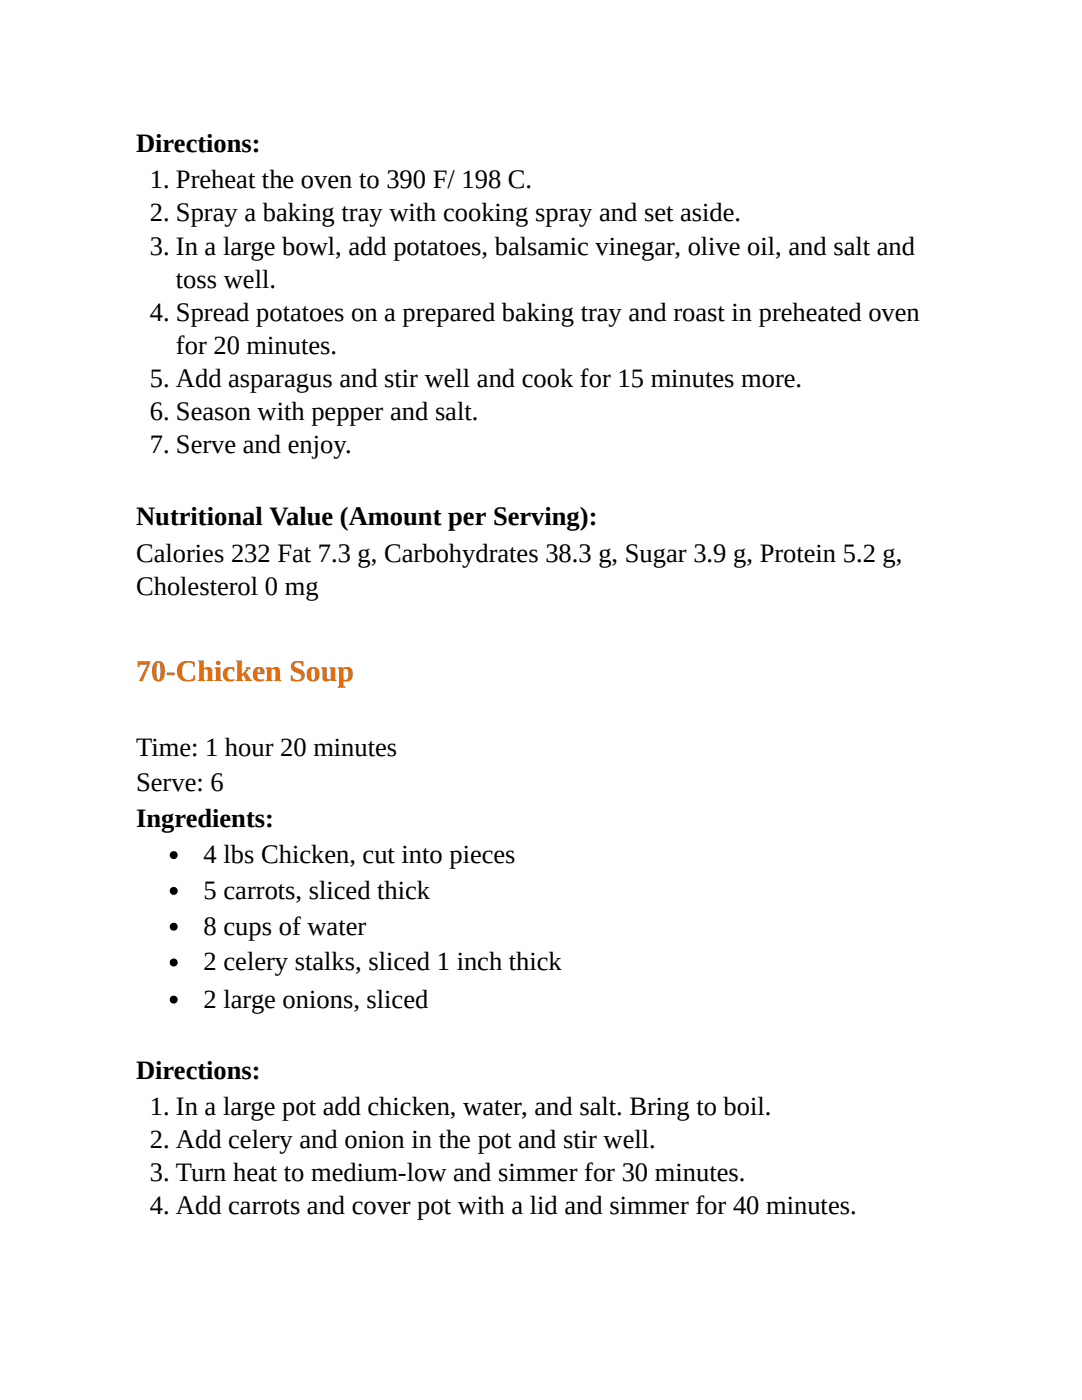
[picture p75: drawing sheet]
<svg xmlns="http://www.w3.org/2000/svg" width="216mm" height="279mm" viewBox="0 0 216 279" stroke-linecap="round" stroke-linejoin="round" font-family="sans-serif">
<defs><g id="words">
<text font-size="6" fill="#e36c0a" x="27.2" y="136">70-Chicken Soup</text>
<g font-size="5.3">
<text x="27.2" y="30.4">Directions:</text>
<text x="29.9" y="37.6">1. Preheat the oven to 390 F/ 198 C.</text>
<text x="29.9" y="44.2">2. Spray a baking tray with cooking spray and set aside.</text>
<text x="29.9" y="50.8">3. In a large bowl, add potatoes, balsamic vinegar, olive oil, and salt and</text>
<text x="35.1" y="57.4">toss well.</text>
<text x="29.9" y="64">4. Spread potatoes on a prepared baking tray and roast in preheated oven</text>
<text x="35.1" y="70.6">for 20 minutes.</text>
<text x="29.9" y="77.3">5. Add asparagus and stir well and cook for 15 minutes more.</text>
<text x="29.9" y="83.9">6. Season with pepper and salt.</text>
<text x="29.9" y="90.5">7. Serve and enjoy.</text>
<text x="27.2" y="104.8">Nutritional Value (Amount per Serving):</text>
<text x="27.2" y="112.2">Calories 232 Fat 7.3 g, Carbohydrates 38.3 g, Sugar 3.9 g, Protein 5.2 g,</text>
<text x="27.2" y="118.8">Cholesterol 0 mg</text>
<text x="27.2" y="150.8">Time: 1 hour 20 minutes</text>
<text x="27.2" y="158">Serve: 6</text>
<text x="27.2" y="165.1">Ingredients:</text>
<text x="40.6" y="172.2">4 lbs Chicken, cut into pieces</text>
<text x="40.6" y="179.4">5 carrots, sliced thick</text>
<text x="40.6" y="186.5">8 cups of water</text>
<text x="40.6" y="193.7">2 celery stalks, sliced 1 inch thick</text>
<text x="40.6" y="201.1">2 large onions, sliced</text>
<text x="27.2" y="215.4">Directions:</text>
<text x="29.9" y="222.5">1. In a large pot add chicken, water, and salt. Bring to boil.</text>
<text x="29.9" y="229.1">2. Add celery and onion in the pot and stir well.</text>
<text x="29.9" y="235.7">3. Turn heat to medium-low and simmer for 30 minutes.</text>
<text x="29.9" y="242.4">4. Add carrots and cover pot with a lid and simmer for 40 minutes.</text>
</g>
</g></defs>
<g fill="#000">
<circle cx="34.7" cy="177.8" r=".79"/>
<circle cx="34.7" cy="170.7" r=".79"/>
<circle cx="34.7" cy="192.1" r=".79"/>
<circle cx="34.7" cy="184.9" r=".79"/>
<circle cx="34.7" cy="199.5" r=".79"/>
</g>
<use href="#words"/>
</svg>
